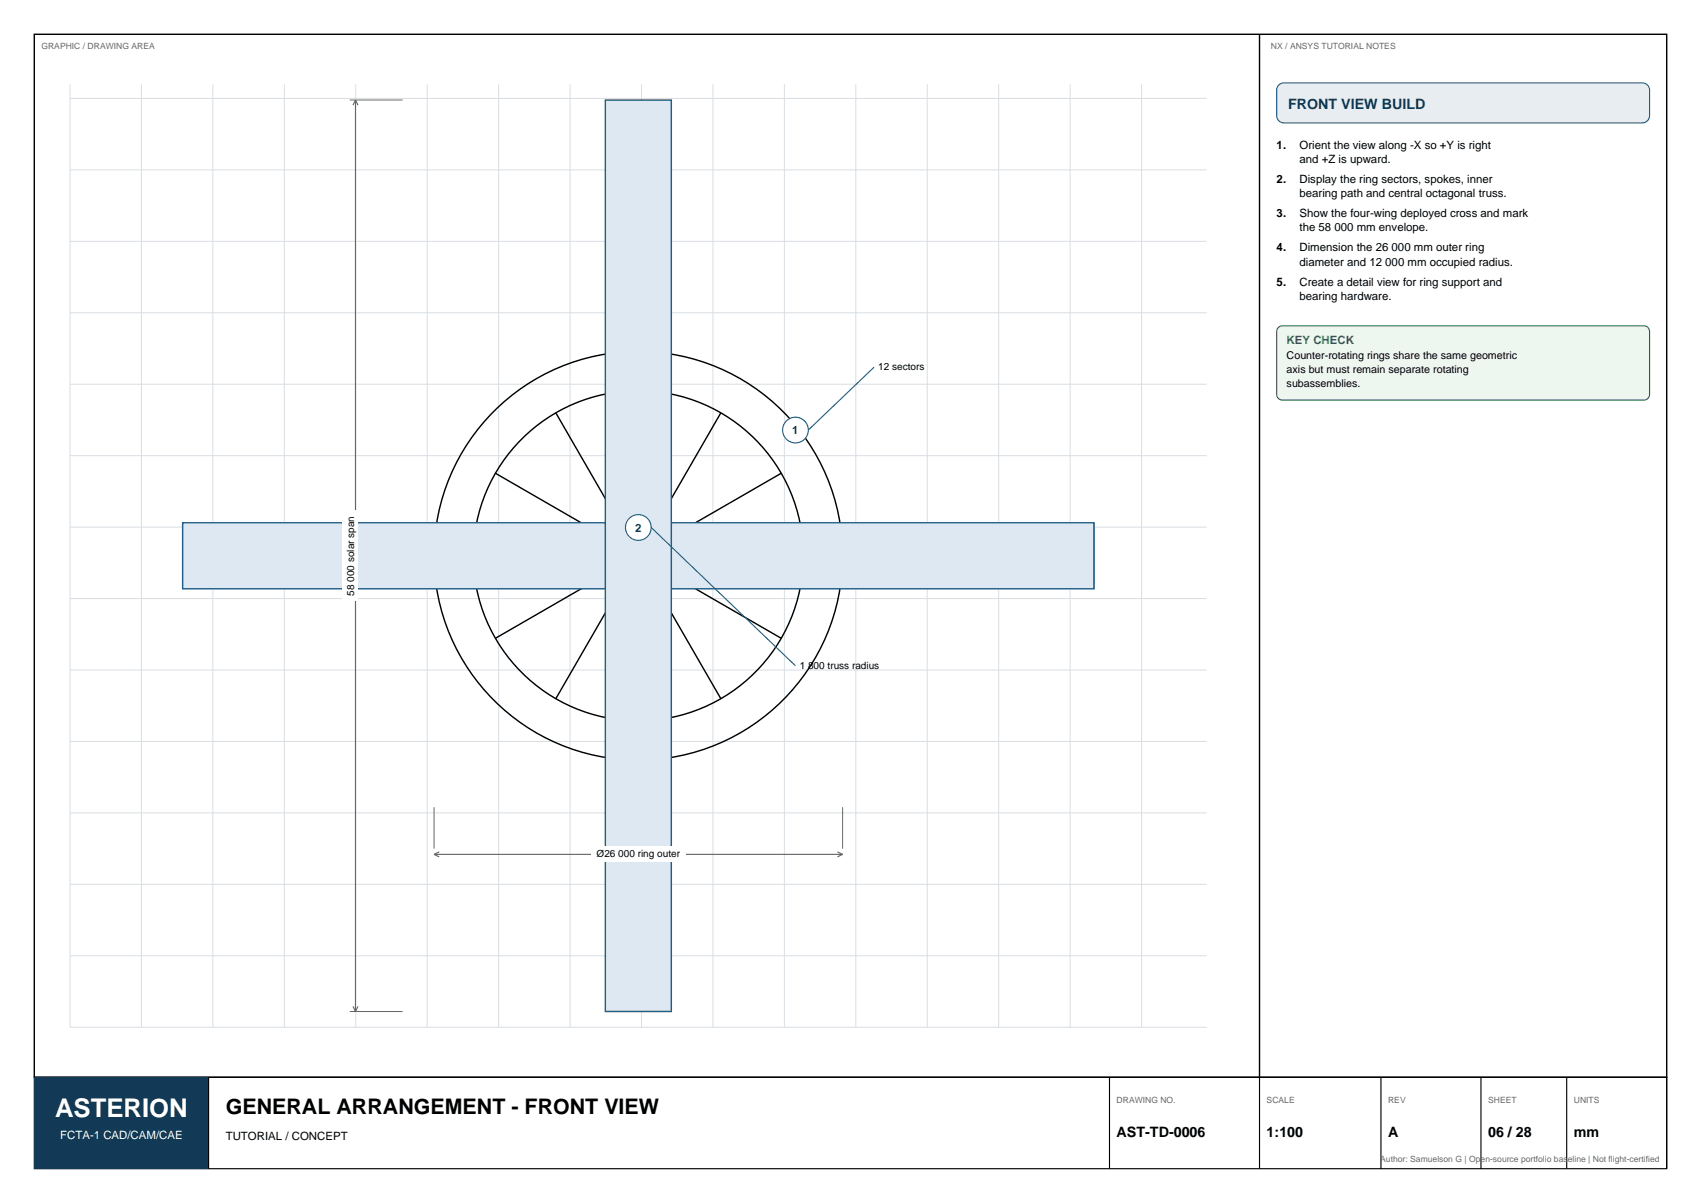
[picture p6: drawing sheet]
<svg xmlns="http://www.w3.org/2000/svg" width="420mm" height="297mm" viewBox="0 0 420 297" stroke-linecap="round" stroke-linejoin="round" font-family="sans-serif">
<defs><g id="words">
<text font-size="6.3" fill="#fff" x="13.6" y="275.8">ASTERION</text>
<text font-size="5.3" x="55.7" y="275.1">GENERAL ARRANGEMENT - FRONT VIEW</text>
<text font-size="3.5" fill="#123a56" x="318" y="26.8">FRONT VIEW BUILD</text>
<g font-size="3.5">
<text x="275.7" y="280.8">AST-TD-0006</text>
<text x="312.8" y="280.8">1:100</text>
<text x="342.7" y="280.8">A</text>
<text x="367.4" y="280.8">06 / 28</text>
<text x="388.6" y="280.8">mm</text>
</g>
<g font-size="2.8">
<text x="315.2" y="36.7">1.</text>
<text x="320.9" y="36.7">Orient the view along -X so +Y is right</text>
<text x="320.9" y="40.2">and +Z is upward.</text>
<text x="315.2" y="45.2">2.</text>
<text x="320.9" y="45.2">Display the ring sectors, spokes, inner</text>
<text x="315.2" y="53.6">3.</text>
<text x="320.9" y="48.7">bearing path and central octagonal truss.</text>
<text x="320.9" y="53.6">Show the four-wing deployed cross and mark</text>
<text x="320.9" y="57.2">the 58 000 mm envelope.</text>
<text x="315.2" y="62.1">4.</text>
<text x="320.9" y="62.1">Dimension the 26 000 mm outer ring</text>
<text x="320.9" y="65.6">diameter and 12 000 mm occupied radius.</text>
<text x="315.2" y="70.6">5.</text>
<text x="320.9" y="70.6">Create a detail view for ring support and</text>
<text x="320.9" y="74.1">bearing hardware.</text>
<text x="55.7" y="281.5">TUTORIAL / CONCEPT</text>
</g>
<text font-size="2.8" fill="#2d7d46" x="317.7" y="85">KEY CHECK</text>
<g font-size="2.8" fill="#123a56">
<text x="195.6" y="107.2">1</text>
<text x="156.8" y="131.3">2</text>
</g>
<text font-size="2.8" fill="#fff" x="14.9" y="281.1">FCTA-1 CAD/CAM/CAE</text>
<g font-size="2.6">
<text x="317.7" y="88.5">Counter-rotating rings share the same geometric</text>
<text x="317.7" y="92.1">axis but must remain separate rotating</text>
<text x="317.7" y="95.6">subassemblies.</text>
</g>
<g font-size="2.5">
<text x="216.9" y="91.4">12 sectors</text>
<text x="87.4" y="147" transform="rotate(-90 87.4 147)">58 000 solar span</text>
<text x="197.5" y="165.1">1 800 truss radius</text>
<text x="147.3" y="211.6">Ø26 000 ring outer</text>
</g>
<g font-size="2.1" fill="#666">
<text x="10.2" y="12">GRAPHIC / DRAWING AREA</text>
<text x="313.8" y="12">NX / ANSYS TUTORIAL NOTES</text>
<text x="275.7" y="272.3">DRAWING NO.</text>
<text x="312.8" y="272.3">SCALE</text>
<text x="342.7" y="272.3">REV</text>
<text x="367.4" y="272.3">SHEET</text>
<text x="388.6" y="272.3">UNITS</text>
<text x="340.8" y="286.8">Author: Samuelson G | Open-source portfolio baseline | Not flight-certified</text>
</g>
</g></defs>
<path d="M8.5 8.5h403v257.5h-403zM311 8.5v257.5" fill="none" stroke="#000" stroke-width=".35"/>
<path d="M8.5 266h403v22.5h-403z" fill="none" stroke="#000" stroke-width=".28"/>
<path d="M8.5 266h43v22.5h-43z" fill-rule="evenodd" fill="#123a56"/>
<path d="M51.5 266v22.5M274 266v22.5M311 266v22.5M341 266v22.5M365.7 266v22.5M386.8 266v22.5M411.5 266v22.5" fill="none" stroke="#000" stroke-width=".28"/>
<g fill="none" stroke="#d9dee3" stroke-width=".25">
<path d="M17.3 20.8v232.8h280.6M17.3 24.3h280.6M34.9 20.8v232.8M52.6 20.8v232.8M70.2 20.8v232.8M87.8 20.8v232.8M105.5 20.8v232.8M123.1 20.8v232.8M140.8 20.8v232.8M158.4 20.8v232.8M176 20.8v232.8M193.7 20.8v232.8"/>
<path d="M211.3 20.8v232.8M229 20.8v232.8M246.6 20.8v232.8M264.2 20.8v232.8M281.9 20.8v232.8M17.3 59.6h280.6M17.3 41.9h280.6M17.3 77.2h280.6M17.3 94.9h280.6M17.3 112.5h280.6M17.3 130.1h280.6M17.3 147.8h280.6"/>
<path d="M17.3 165.4h280.6M17.3 183.1h280.6M17.3 218.3h280.6M17.3 200.7h280.6M17.3 236h280.6"/>
</g>
<g fill="none" stroke="#000" stroke-width=".35">
<path d="M157.6 96.5v33M122.3 116.8l28.6 16.5M137.2 101.9l16.5 28.6M178 101.9l-16.5 28.6M192.9 116.8l-28.6 16.5M116.9 137.2h33M165.4 137.2h33M150.9 141.1l-28.6 16.5M153.7 143.9l-16.5 28.6M157.6 145v33M161.5 143.9l16.5 28.6M164.3 141.1l28.6 16.5"/>
<circle cx="157.6" cy="137.2" r="50.4"/>
<circle cx="157.6" cy="137.2" r="40.7"/>
<circle cx="157.6" cy="137.2" r="7"/>
</g>
<g fill="#dde8f2" stroke="#1f5f8b" stroke-width=".35">
<path d="M45.1 129.1h225v16.3h-225z" fill-rule="evenodd"/>
<path d="M149.5 24.7h16.3v225h-16.3z" fill-rule="evenodd"/>
</g>
<path d="M107.2 199.3v10.2M208.1 199.3v10.2" fill="none" stroke="#666" stroke-width=".25"/>
<path d="M107.2 210.9h100.9M107.2 210.9l1.2 .6M108.4 210.3l-1.2 .6M206.8 210.3l1.3 .6M208.1 210.9l-1.3 .6" fill="none" stroke="#666" stroke-width=".28"/>
<path d="M145.9 208.8h23.4v3.9h-23.4z" fill-rule="evenodd" fill="#fff"/>
<path d="M86.4 24.7h13M86.4 249.7h13" fill="none" stroke="#666" stroke-width=".25"/>
<path d="M87.8 24.7v225M87.8 24.7l-.6 1.3M87.8 24.7l.6 1.3M87.2 248.5l.6 1.2M88.4 248.5l-.6 1.2" fill="none" stroke="#666" stroke-width=".28"/>
<path d="M84.6 126h3.9v22.4h-3.9z" fill-rule="evenodd" fill="#fff"/>
<circle cx="196.4" cy="106.2" r="3.2" fill="#fff" stroke="#1f5f8b" stroke-width=".28"/>
<path d="M215.8 90.7l-16.2 15.5" fill="none" stroke="#1f5f8b" stroke-width=".28"/>
<circle cx="157.6" cy="130.2" r="3.2" fill="#fff" stroke="#1f5f8b" stroke-width=".28"/>
<path d="M160.8 130.2l35.6 34.2" fill="none" stroke="#1f5f8b" stroke-width=".28"/>
<path d="M315.7 21l1.3-.5h88.5a1.76 1.76 0 0 1 1.8 1.7v6.4a1.76 1.76 0 0 1-1.8 1.7h-88.5a1.76 1.76 0 0 1-1.8-1.7v-6.4z" fill-rule="evenodd" fill="#e8edf2" stroke="#1f5f8b" stroke-width=".28"/>
<path d="M315.5 81l.7-.5 .4-.1h89.3a1.41 1.41 0 0 1 1.4 1.4v15.6a1.41 1.41 0 0 1-1.4 1.4h-89.3a1.41 1.41 0 0 1-1.4-1.4v-15.6z" fill-rule="evenodd" fill="#edf7f0" stroke="#2d7d46" stroke-width=".28"/>
<use href="#words"/>
</svg>
